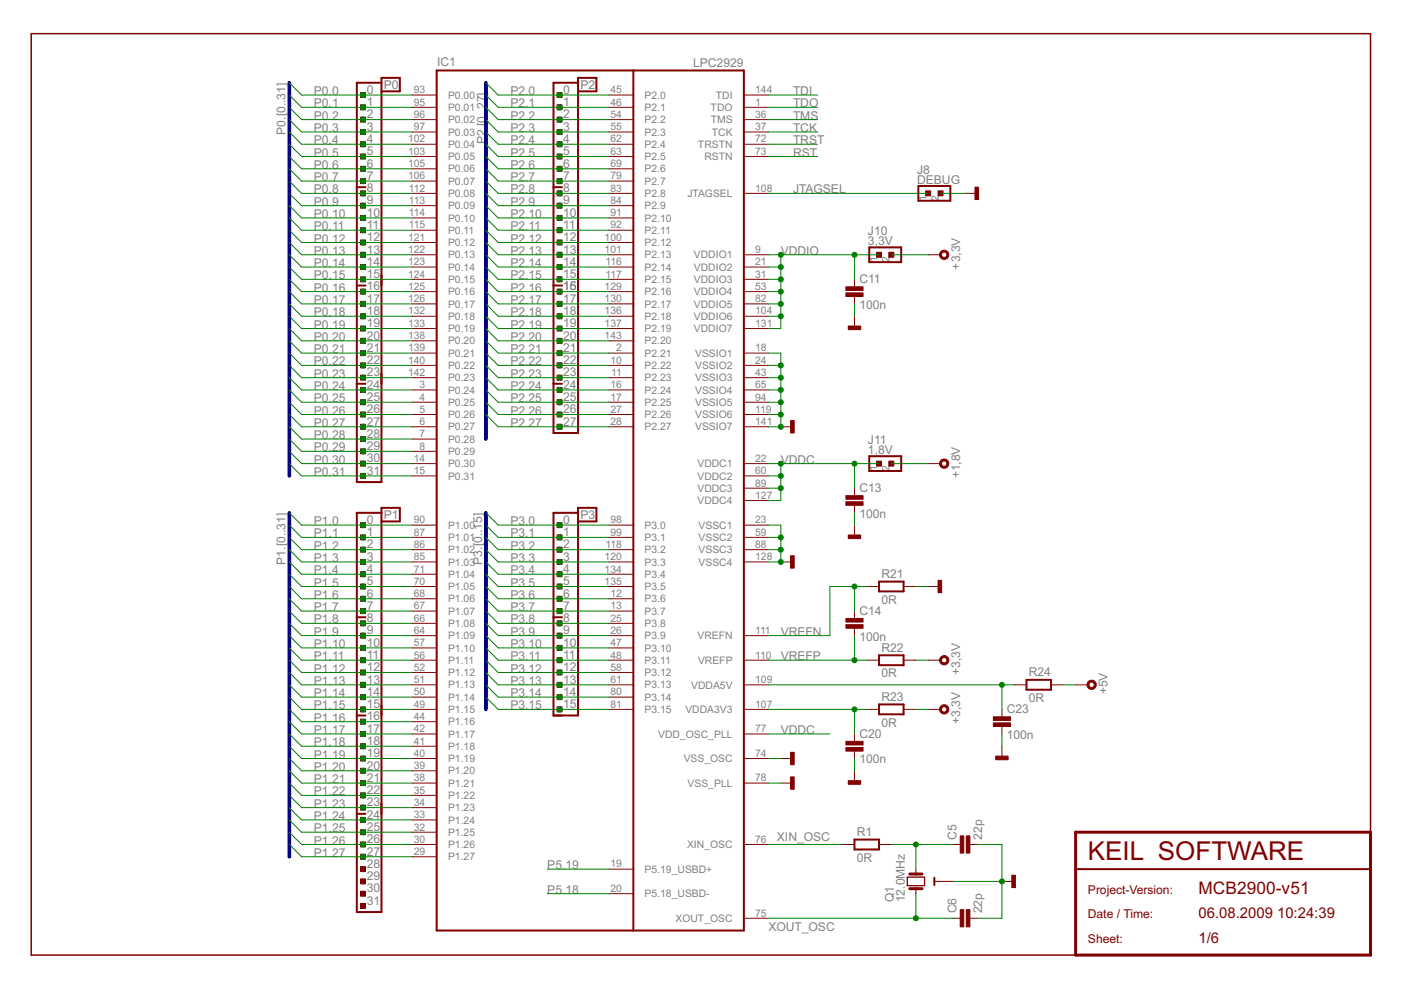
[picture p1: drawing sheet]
<svg xmlns="http://www.w3.org/2000/svg" width="297mm" height="210mm" viewBox="0 0 297 210" stroke-linecap="round" stroke-linejoin="round" font-family="sans-serif">
<defs><g id="words">
<text font-size="6.2" fill="#800000" x="230.7" y="182.4">KEIL SOFTWARE</text>
<text font-size="4.1" fill="#800000" x="254.1" y="189.5">MCB2900-v51</text>
<g font-size="3.5" fill="#800000">
<text x="254.1" y="194.7">06.08.2009</text>
<text x="270.8" y="194.7">10:24:39</text>
<text x="254.1" y="199.9">1/6</text>
</g>
<g font-size="2.9" fill="#808080">
<text x="92.7" y="14">IC1</text>
<text x="147" y="14.1">LPC2929</text>
<text x="66.5" y="20.2">P0.0</text>
<text x="66.5" y="22.8">P0.1</text>
<text x="77.7" y="19.9">0</text>
<text x="77.7" y="22.5">1</text>
<text x="81.4" y="18.9">P0</text>
<text x="108.2" y="20.2">P2.0</text>
<text x="108.2" y="22.8">P2.1</text>
<text x="119.4" y="19.9">0</text>
<text x="119.4" y="22.5">1</text>
<text x="123.1" y="18.9">P2</text>
<text x="168.1" y="20.2">TDI</text>
<text x="168.1" y="22.8">TDO</text>
<text x="60.5" y="28.5" transform="rotate(-90 60.5 28.5)">P0.[0..31]</text>
<text x="66.5" y="28">P0.3</text>
<text x="66.5" y="25.4">P0.2</text>
<text x="77.7" y="25.1">2</text>
<text x="77.7" y="27.7">3</text>
<text x="108.2" y="25.4">P2.2</text>
<text x="108.2" y="28">P2.3</text>
<text x="119.4" y="25.1">2</text>
<text x="119.4" y="27.7">3</text>
<text x="168.1" y="25.4">TMS</text>
<text x="168.1" y="28">TCK</text>
<text x="66.5" y="30.6">P0.4</text>
<text x="66.5" y="33.2">P0.5</text>
<text x="66.5" y="35.8">P0.6</text>
<text x="77.7" y="30.3">4</text>
<text x="77.7" y="32.9">5</text>
<text x="77.7" y="35.5">6</text>
<text x="103" y="30.6" transform="rotate(-90 103 30.6)">P2.[0..27]</text>
<text x="108.2" y="30.6">P2.4</text>
<text x="108.2" y="35.8">P2.6</text>
<text x="108.2" y="33.2">P2.5</text>
<text x="119.4" y="30.3">4</text>
<text x="119.4" y="32.9">5</text>
<text x="119.4" y="35.5">6</text>
<text x="168.1" y="30.6">TRST</text>
<text x="168.1" y="33.2">RST</text>
<text x="66.5" y="38.4">P0.7</text>
<text x="66.5" y="41">P0.8</text>
<text x="77.7" y="38.1">7</text>
<text x="77.7" y="40.7">8</text>
<text x="108.2" y="38.4">P2.7</text>
<text x="108.2" y="41">P2.8</text>
<text x="119.4" y="38.1">7</text>
<text x="119.4" y="40.7">8</text>
<text x="168.1" y="41">JTAGSEL</text>
<text x="194.5" y="38.9">DEBUG</text>
<text x="194.5" y="36.8">J8</text>
<text x="66.5" y="43.6">P0.9</text>
<text x="66.5" y="46.2">P0.10</text>
<text x="77.7" y="43.3">9</text>
<text x="77.7" y="45.9">10</text>
<text x="108.2" y="43.6">P2.9</text>
<text x="108.2" y="46.2">P2.10</text>
<text x="119.4" y="43.3">9</text>
<text x="119.4" y="45.9">10</text>
<text x="66.5" y="48.8">P0.11</text>
<text x="66.5" y="51.4">P0.12</text>
<text x="77.7" y="48.6">11</text>
<text x="77.7" y="51.2">12</text>
<text x="77.7" y="53.8">13</text>
<text x="108.2" y="48.8">P2.11</text>
<text x="108.2" y="51.4">P2.12</text>
<text x="119.4" y="48.6">11</text>
<text x="119.4" y="51.2">12</text>
<text x="119.4" y="53.8">13</text>
<text x="184" y="51.9">3,3V</text>
<text x="184" y="49.9">J10</text>
<text x="66.5" y="54">P0.13</text>
<text x="66.5" y="56.6">P0.14</text>
<text x="66.5" y="59.2">P0.15</text>
<text x="77.7" y="56.4">14</text>
<text x="77.7" y="59">15</text>
<text x="108.2" y="54">P2.13</text>
<text x="108.2" y="56.6">P2.14</text>
<text x="108.2" y="59.2">P2.15</text>
<text x="119.4" y="56.4">14</text>
<text x="119.4" y="59">15</text>
<text x="165.5" y="54">VDDIO</text>
<text x="203.6" y="57.1" transform="rotate(-90 203.6 57.1)">+3,3V</text>
<text x="66.5" y="61.8">P0.16</text>
<text x="66.5" y="64.4">P0.17</text>
<text x="77.7" y="61.6">16</text>
<text x="77.7" y="64.2">17</text>
<text x="108.2" y="61.8">P2.16</text>
<text x="108.2" y="64.4">P2.17</text>
<text x="119.4" y="61.6">15</text>
<text x="119.4" y="64.2">17</text>
<text x="120.8" y="61.6">6</text>
<text x="182.2" y="65.5">100n</text>
<text x="182.2" y="60">C11</text>
<text x="66.5" y="67">P0.18</text>
<text x="66.5" y="69.7">P0.19</text>
<text x="77.7" y="66.8">18</text>
<text x="77.7" y="69.4">19</text>
<text x="77.7" y="72">20</text>
<text x="108.2" y="67">P2.18</text>
<text x="108.2" y="69.7">P2.19</text>
<text x="119.4" y="66.8">18</text>
<text x="119.4" y="69.4">19</text>
<text x="119.4" y="72">20</text>
<text x="66.5" y="72.3">P0.20</text>
<text x="66.5" y="74.9">P0.21</text>
<text x="66.5" y="77.5">P0.22</text>
<text x="77.7" y="74.6">21</text>
<text x="77.7" y="77.2">22</text>
<text x="108.2" y="72.3">P2.20</text>
<text x="108.2" y="74.9">P2.21</text>
<text x="108.2" y="77.5">P2.22</text>
<text x="119.4" y="74.6">21</text>
<text x="119.4" y="77.2">22</text>
<text x="66.5" y="80.1">P0.23</text>
<text x="66.5" y="82.7">P0.24</text>
<text x="77.7" y="79.8">23</text>
<text x="77.7" y="82.4">24</text>
<text x="108.2" y="80.1">P2.23</text>
<text x="108.2" y="82.7">P2.24</text>
<text x="119.4" y="79.8">23</text>
<text x="119.4" y="82.4">24</text>
<text x="66.5" y="85.3">P0.25</text>
<text x="66.5" y="87.9">P0.26</text>
<text x="77.7" y="85">25</text>
<text x="77.7" y="87.6">26</text>
<text x="108.2" y="85.3">P2.25</text>
<text x="108.2" y="87.9">P2.26</text>
<text x="119.4" y="85">25</text>
<text x="119.4" y="87.6">26</text>
<text x="66.5" y="93.1">P0.28</text>
<text x="66.5" y="95.7">P0.29</text>
<text x="66.5" y="90.5">P0.27</text>
<text x="77.7" y="90.2">27</text>
<text x="77.7" y="92.8">28</text>
<text x="77.7" y="95.4">29</text>
<text x="108.2" y="90.5">P2.27</text>
<text x="119.4" y="90.2">27</text>
<text x="184" y="94.1">J11</text>
<text x="66.5" y="98.3">P0.30</text>
<text x="66.5" y="100.9">P0.31</text>
<text x="77.7" y="98">30</text>
<text x="77.7" y="100.6">31</text>
<text x="165.5" y="98.3">VDDC</text>
<text x="184" y="96.2">1,8V</text>
<text x="203.6" y="101.4" transform="rotate(-90 203.6 101.4)">+1,8V</text>
<text x="182.2" y="104.3">C13</text>
<text x="66.5" y="111.3">P1.0</text>
<text x="66.5" y="113.9">P1.1</text>
<text x="77.7" y="111.1">0</text>
<text x="77.7" y="113.7">1</text>
<text x="81.4" y="110">P1</text>
<text x="108.2" y="111.3">P3.0</text>
<text x="108.2" y="113.9">P3.1</text>
<text x="119.4" y="111.1">0</text>
<text x="119.4" y="113.7">1</text>
<text x="123.1" y="110">P3</text>
<text x="182.2" y="109.8">100n</text>
<text x="60.5" y="119.7" transform="rotate(-90 60.5 119.7)">P1.[0..31]</text>
<text x="66.5" y="116.5">P1.2</text>
<text x="66.5" y="119.1">P1.3</text>
<text x="77.7" y="116.3">2</text>
<text x="77.7" y="118.9">3</text>
<text x="102.2" y="119.7" transform="rotate(-90 102.2 119.7)">P3.[0..15]</text>
<text x="108.2" y="116.5">P3.2</text>
<text x="108.2" y="119.1">P3.3</text>
<text x="119.4" y="116.3">2</text>
<text x="119.4" y="118.9">3</text>
<text x="66.5" y="121.7">P1.4</text>
<text x="66.5" y="124.4">P1.5</text>
<text x="77.7" y="121.5">4</text>
<text x="77.7" y="124.1">5</text>
<text x="108.2" y="121.7">P3.4</text>
<text x="108.2" y="124.4">P3.5</text>
<text x="119.4" y="121.5">4</text>
<text x="119.4" y="124.1">5</text>
<text x="186.9" y="122.5">R21</text>
<text x="66.5" y="127">P1.6</text>
<text x="66.5" y="129.6">P1.7</text>
<text x="77.7" y="126.7">6</text>
<text x="77.7" y="129.3">7</text>
<text x="77.7" y="131.9">8</text>
<text x="108.2" y="127">P3.6</text>
<text x="108.2" y="129.6">P3.7</text>
<text x="119.4" y="126.7">6</text>
<text x="119.4" y="129.3">7</text>
<text x="119.4" y="131.9">8</text>
<text x="182.2" y="130.3">C14</text>
<text x="186.9" y="128">0R</text>
<text x="66.5" y="132.2">P1.8</text>
<text x="66.5" y="134.8">P1.9</text>
<text x="66.5" y="137.4">P1.10</text>
<text x="77.7" y="134.5">9</text>
<text x="77.7" y="137.1">10</text>
<text x="108.2" y="132.2">P3.8</text>
<text x="108.2" y="134.8">P3.9</text>
<text x="108.2" y="137.4">P3.10</text>
<text x="119.4" y="134.5">9</text>
<text x="119.4" y="137.1">10</text>
<text x="165.5" y="134.8">VREFN</text>
<text x="182.2" y="135.8">100n</text>
<text x="66.5" y="140">P1.11</text>
<text x="66.5" y="142.6">P1.12</text>
<text x="77.7" y="139.7">11</text>
<text x="77.7" y="142.3">12</text>
<text x="108.2" y="140">P3.11</text>
<text x="108.2" y="142.6">P3.12</text>
<text x="119.4" y="139.7">11</text>
<text x="119.4" y="142.3">12</text>
<text x="165.5" y="140">VREFP</text>
<text x="186.9" y="143.6">0R</text>
<text x="186.9" y="138.2">R22</text>
<text x="203.6" y="143.1" transform="rotate(-90 203.6 143.1)">+3,3V</text>
<text x="218.2" y="143.4">R24</text>
<text x="66.5" y="145.2">P1.13</text>
<text x="66.5" y="147.8">P1.14</text>
<text x="77.7" y="144.9">13</text>
<text x="77.7" y="147.5">14</text>
<text x="108.2" y="145.2">P3.13</text>
<text x="108.2" y="147.8">P3.14</text>
<text x="119.4" y="144.9">13</text>
<text x="119.4" y="147.5">14</text>
<text x="186.9" y="148.6">R23</text>
<text x="218.2" y="148.8">0R</text>
<text x="234.8" y="147.2" transform="rotate(-90 234.8 147.2)">+5V</text>
<text x="66.5" y="150.4">P1.15</text>
<text x="66.5" y="155.6">P1.17</text>
<text x="66.5" y="153">P1.16</text>
<text x="77.7" y="150.1">15</text>
<text x="77.7" y="152.7">16</text>
<text x="77.7" y="155.4">17</text>
<text x="108.2" y="150.4">P3.15</text>
<text x="119.4" y="150.1">15</text>
<text x="165.5" y="155.6">VDDC</text>
<text x="186.9" y="154">0R</text>
<text x="203.6" y="153.5" transform="rotate(-90 203.6 153.5)">+3,3V</text>
<text x="213.5" y="151.2">C23</text>
<text x="66.5" y="158.2">P1.18</text>
<text x="66.5" y="160.8">P1.19</text>
<text x="77.7" y="158">18</text>
<text x="77.7" y="160.6">19</text>
<text x="182.2" y="161.9">100n</text>
<text x="182.2" y="156.4">C20</text>
<text x="213.5" y="156.7">100n</text>
<text x="66.5" y="163.4">P1.20</text>
<text x="66.5" y="166">P1.21</text>
<text x="77.7" y="163.2">20</text>
<text x="77.7" y="165.8">21</text>
<text x="66.5" y="168.6">P1.22</text>
<text x="66.5" y="171.2">P1.23</text>
<text x="66.5" y="173.8">P1.24</text>
<text x="77.7" y="168.4">22</text>
<text x="77.7" y="171">23</text>
<text x="77.7" y="173.6">24</text>
<text x="66.5" y="176.5">P1.25</text>
<text x="66.5" y="179.1">P1.26</text>
<text x="77.7" y="176.2">25</text>
<text x="77.7" y="178.8">26</text>
<text x="164.7" y="178.3">XIN_OSC</text>
<text x="181.7" y="177.2">R1</text>
<text x="202.8" y="178" transform="rotate(-90 202.8 178)">C5</text>
<text x="208.3" y="178" transform="rotate(-90 208.3 178)">22p</text>
<text x="66.5" y="181.7">P1.27</text>
<text x="77.7" y="181.4">27</text>
<text x="77.7" y="184">28</text>
<text x="116" y="184.3">P5.19</text>
<text x="181.7" y="182.7">0R</text>
<text x="77.7" y="186.6">29</text>
<text x="77.7" y="189.2">30</text>
<text x="77.7" y="191.8">31</text>
<text x="116" y="189.5">P5.18</text>
<text x="189.5" y="191.3" transform="rotate(-90 189.5 191.3)">Q1</text>
<text x="191.8" y="191.3" transform="rotate(-90 191.8 191.3)">12.0MHz</text>
<text x="162.9" y="197.3">XOUT_OSC</text>
<text x="202.8" y="193.6" transform="rotate(-90 202.8 193.6)">C6</text>
<text x="208.3" y="193.6" transform="rotate(-90 208.3 193.6)">22p</text>
</g>
<g font-size="2.9" fill="#800000">
<text x="230.7" y="189.5">Project-Version:</text>
<text x="230.7" y="194.7">Date / Time:</text>
<text x="230.7" y="199.9">Sheet:</text>
</g>
<g font-size="2.5" fill="#808080">
<text x="87.7" y="22.4">95</text>
<text x="87.7" y="19.8">93</text>
<text x="95" y="23.5">P0.01</text>
<text x="95" y="20.9">P0.00</text>
<text x="129.4" y="19.8">45</text>
<text x="129.4" y="22.4">46</text>
<text x="136.7" y="20.9">P2.0</text>
<text x="136.7" y="23.5">P2.1</text>
<text x="150.7" y="23.5">TDO</text>
<text x="151.8" y="20.9">TDI</text>
<text x="160.1" y="19.8">144</text>
<text x="160.1" y="22.4">1</text>
<text x="87.7" y="27.6">97</text>
<text x="87.7" y="25">96</text>
<text x="95" y="28.8">P0.03</text>
<text x="95" y="26.1">P0.02</text>
<text x="129.4" y="25">54</text>
<text x="129.4" y="27.6">55</text>
<text x="136.7" y="26.1">P2.2</text>
<text x="136.7" y="28.8">P2.3</text>
<text x="150.7" y="26.2">TMS</text>
<text x="150.9" y="28.8">TCK</text>
<text x="160.1" y="25">36</text>
<text x="160.1" y="27.6">37</text>
<text x="86.5" y="35.4">105</text>
<text x="86.5" y="32.8">103</text>
<text x="86.5" y="30.2">102</text>
<text x="95" y="34">P0.05</text>
<text x="95" y="31.4">P0.04</text>
<text x="129.4" y="30.2">62</text>
<text x="129.4" y="32.8">63</text>
<text x="129.4" y="35.4">69</text>
<text x="136.7" y="31.4">P2.4</text>
<text x="136.7" y="34">P2.5</text>
<text x="148" y="31.4">TRSTN</text>
<text x="149.3" y="34">RSTN</text>
<text x="160.1" y="30.2">72</text>
<text x="160.1" y="32.8">73</text>
<text x="86.5" y="38">106</text>
<text x="86.7" y="40.6">112</text>
<text x="95" y="41.8">P0.08</text>
<text x="95" y="39.2">P0.07</text>
<text x="95" y="36.6">P0.06</text>
<text x="129.4" y="40.6">83</text>
<text x="129.4" y="38">79</text>
<text x="136.7" y="36.6">P2.6</text>
<text x="136.7" y="41.8">P2.8</text>
<text x="136.7" y="39.2">P2.7</text>
<text x="145.7" y="41.8">JTAGSEL</text>
<text x="160.1" y="40.6">108</text>
<text x="86.7" y="45.8">114</text>
<text x="86.7" y="43.2">113</text>
<text x="95" y="47">P0.10</text>
<text x="95" y="44.4">P0.09</text>
<text x="129.4" y="45.8">91</text>
<text x="129.4" y="43.2">84</text>
<text x="136.7" y="47">P2.10</text>
<text x="136.7" y="44.4">P2.9</text>
<text x="196.4" y="42.6" transform="rotate(-90 196.4 42.6)">1</text>
<text x="199" y="42.6" transform="rotate(-90 199 42.6)">2</text>
<text x="86.5" y="53.7">122</text>
<text x="86.5" y="51.1">121</text>
<text x="86.7" y="48.4">115</text>
<text x="95" y="52.2">P0.12</text>
<text x="95" y="49.6">P0.11</text>
<text x="128.2" y="53.7">101</text>
<text x="128.2" y="51.1">100</text>
<text x="129.4" y="48.4">92</text>
<text x="136.7" y="52.2">P2.12</text>
<text x="136.7" y="49.6">P2.11</text>
<text x="160.1" y="53.7">9</text>
<text x="86.5" y="58.9">124</text>
<text x="86.5" y="56.3">123</text>
<text x="95" y="57.4">P0.14</text>
<text x="95" y="54.8">P0.13</text>
<text x="128.4" y="58.9">117</text>
<text x="128.4" y="56.3">116</text>
<text x="136.7" y="57.4">P2.14</text>
<text x="136.7" y="54.8">P2.13</text>
<text x="147.1" y="54.8">VDDIO1</text>
<text x="147.1" y="57.4">VDDIO2</text>
<text x="160.1" y="56.3">21</text>
<text x="160.1" y="58.9">31</text>
<text x="186" y="55.6" transform="rotate(-90 186 55.6)">1</text>
<text x="188.6" y="55.6" transform="rotate(-90 188.6 55.6)">2</text>
<text x="86.5" y="64.1">126</text>
<text x="86.5" y="61.5">125</text>
<text x="95" y="65.2">P0.17</text>
<text x="95" y="62.6">P0.16</text>
<text x="95" y="60">P0.15</text>
<text x="128.2" y="64.1">130</text>
<text x="128.2" y="61.5">129</text>
<text x="136.7" y="65.2">P2.17</text>
<text x="136.7" y="62.6">P2.16</text>
<text x="136.7" y="60">P2.15</text>
<text x="147.1" y="60">VDDIO3</text>
<text x="147.1" y="62.6">VDDIO4</text>
<text x="147.1" y="65.2">VDDIO5</text>
<text x="160.1" y="61.5">53</text>
<text x="160.1" y="64.1">82</text>
<text x="86.5" y="71.9">138</text>
<text x="86.5" y="69.3">133</text>
<text x="86.5" y="66.7">132</text>
<text x="95" y="70.4">P0.19</text>
<text x="95" y="67.8">P0.18</text>
<text x="128.2" y="71.9">143</text>
<text x="128.2" y="69.3">137</text>
<text x="128.2" y="66.7">136</text>
<text x="136.7" y="70.4">P2.19</text>
<text x="136.7" y="67.8">P2.18</text>
<text x="147.1" y="67.8">VDDIO6</text>
<text x="147.1" y="70.4">VDDIO7</text>
<text x="160.1" y="66.7">104</text>
<text x="160.1" y="69.3">131</text>
<text x="86.5" y="77.1">140</text>
<text x="86.5" y="74.5">139</text>
<text x="95" y="75.6">P0.21</text>
<text x="95" y="73">P0.20</text>
<text x="129.4" y="77.1">10</text>
<text x="130.6" y="74.5">2</text>
<text x="136.7" y="75.6">P2.21</text>
<text x="136.7" y="73">P2.20</text>
<text x="147.4" y="75.6">VSSIO1</text>
<text x="160.1" y="74.5">18</text>
<text x="160.1" y="77.1">24</text>
<text x="86.5" y="79.7">142</text>
<text x="89" y="82.3">3</text>
<text x="95" y="83.5">P0.24</text>
<text x="95" y="80.9">P0.23</text>
<text x="95" y="78.2">P0.22</text>
<text x="129.4" y="82.3">16</text>
<text x="129.6" y="79.7">11</text>
<text x="136.7" y="78.2">P2.22</text>
<text x="136.7" y="80.9">P2.23</text>
<text x="136.7" y="83.5">P2.24</text>
<text x="147.4" y="78.3">VSSIO2</text>
<text x="147.4" y="80.9">VSSIO3</text>
<text x="147.4" y="83.5">VSSIO4</text>
<text x="160.1" y="79.7">43</text>
<text x="160.1" y="82.3">65</text>
<text x="89" y="84.9">4</text>
<text x="89" y="87.5">5</text>
<text x="95" y="86.1">P0.25</text>
<text x="95" y="88.7">P0.26</text>
<text x="129.4" y="84.9">17</text>
<text x="129.4" y="87.5">27</text>
<text x="136.7" y="86.1">P2.25</text>
<text x="136.7" y="88.7">P2.26</text>
<text x="147.4" y="86.1">VSSIO5</text>
<text x="147.4" y="88.7">VSSIO6</text>
<text x="160.1" y="84.9">94</text>
<text x="160.1" y="87.5">119</text>
<text x="89" y="90.1">6</text>
<text x="89" y="92.7">7</text>
<text x="89" y="95.3">8</text>
<text x="95" y="91.3">P0.27</text>
<text x="95" y="93.9">P0.28</text>
<text x="129.4" y="90.1">28</text>
<text x="136.7" y="91.3">P2.27</text>
<text x="147.4" y="91.3">VSSIO7</text>
<text x="160.1" y="90.1">141</text>
<text x="87.7" y="97.9">14</text>
<text x="87.7" y="100.5">15</text>
<text x="95" y="96.5">P0.29</text>
<text x="95" y="99.1">P0.30</text>
<text x="95" y="101.7">P0.31</text>
<text x="147.9" y="99.1">VDDC1</text>
<text x="147.9" y="101.7">VDDC2</text>
<text x="160.1" y="97.9">22</text>
<text x="160.1" y="100.5">60</text>
<text x="186" y="99.9" transform="rotate(-90 186 99.9)">1</text>
<text x="188.6" y="99.9" transform="rotate(-90 188.6 99.9)">2</text>
<text x="147.9" y="104.3">VDDC3</text>
<text x="147.9" y="106.9">VDDC4</text>
<text x="160.1" y="103.2">89</text>
<text x="160.1" y="105.8">127</text>
<text x="87.7" y="111">90</text>
<text x="87.7" y="113.6">87</text>
<text x="95" y="112.1">P1.00</text>
<text x="129.4" y="113.6">99</text>
<text x="129.4" y="111">98</text>
<text x="136.7" y="112.1">P3.0</text>
<text x="148.1" y="112.1">VSSC1</text>
<text x="160.1" y="111">23</text>
<text x="160.1" y="113.6">59</text>
<text x="87.7" y="116.2">86</text>
<text x="87.7" y="118.8">85</text>
<text x="95" y="114.7">P1.01</text>
<text x="95" y="117.3">P1.02</text>
<text x="95" y="119.9">P1.03</text>
<text x="128.2" y="118.8">120</text>
<text x="128.4" y="116.2">118</text>
<text x="136.7" y="119.9">P3.3</text>
<text x="136.7" y="117.3">P3.2</text>
<text x="136.7" y="114.7">P3.1</text>
<text x="148.1" y="114.7">VSSC2</text>
<text x="148.1" y="117.3">VSSC3</text>
<text x="148.1" y="119.9">VSSC4</text>
<text x="160.1" y="116.2">88</text>
<text x="160.1" y="118.8">128</text>
<text x="87.7" y="124">70</text>
<text x="87.7" y="121.4">71</text>
<text x="95" y="125.1">P1.05</text>
<text x="95" y="122.5">P1.04</text>
<text x="128.2" y="124">135</text>
<text x="128.2" y="121.4">134</text>
<text x="136.7" y="125.1">P3.5</text>
<text x="136.7" y="122.5">P3.4</text>
<text x="87.7" y="131.8">66</text>
<text x="87.7" y="129.2">67</text>
<text x="87.7" y="126.6">68</text>
<text x="95" y="130.3">P1.07</text>
<text x="95" y="127.7">P1.06</text>
<text x="129.4" y="126.6">12</text>
<text x="129.4" y="129.2">13</text>
<text x="129.4" y="131.8">25</text>
<text x="136.7" y="127.7">P3.6</text>
<text x="136.7" y="130.3">P3.7</text>
<text x="87.7" y="137">57</text>
<text x="87.7" y="134.4">64</text>
<text x="95" y="135.6">P1.09</text>
<text x="95" y="133">P1.08</text>
<text x="129.4" y="134.4">26</text>
<text x="129.4" y="137">47</text>
<text x="136.7" y="133">P3.8</text>
<text x="136.7" y="135.6">P3.9</text>
<text x="147.9" y="135.6">VREFN</text>
<text x="160.1" y="134.4">111</text>
<text x="87.7" y="142.2">52</text>
<text x="87.7" y="139.6">56</text>
<text x="95" y="143.4">P1.12</text>
<text x="95" y="140.8">P1.11</text>
<text x="95" y="138.2">P1.10</text>
<text x="129.4" y="139.6">48</text>
<text x="129.4" y="142.2">58</text>
<text x="136.7" y="138.2">P3.10</text>
<text x="136.7" y="140.8">P3.11</text>
<text x="136.7" y="143.4">P3.12</text>
<text x="148" y="140.8">VREFP</text>
<text x="160.1" y="139.6">110</text>
<text x="87.7" y="147.4">50</text>
<text x="87.7" y="144.8">51</text>
<text x="95" y="148.6">P1.14</text>
<text x="95" y="146">P1.13</text>
<text x="129.4" y="144.8">61</text>
<text x="129.4" y="147.4">80</text>
<text x="136.7" y="146">P3.13</text>
<text x="136.7" y="148.6">P3.14</text>
<text x="146.5" y="146">VDDA5V</text>
<text x="160.1" y="144.8">109</text>
<text x="87.7" y="155.2">42</text>
<text x="87.7" y="152.6">44</text>
<text x="87.7" y="150">49</text>
<text x="95" y="153.8">P1.16</text>
<text x="95" y="151.2">P1.15</text>
<text x="129.4" y="150">81</text>
<text x="136.7" y="151.2">P3.15</text>
<text x="145.3" y="151.2">VDDA3V3</text>
<text x="160.1" y="150">107</text>
<text x="160.1" y="155.2">77</text>
<text x="87.7" y="160.5">40</text>
<text x="87.7" y="157.9">41</text>
<text x="95" y="161.6">P1.19</text>
<text x="95" y="159">P1.18</text>
<text x="95" y="156.4">P1.17</text>
<text x="139.6" y="156.4">VDD_OSC_PLL</text>
<text x="145" y="161.6">VSS_OSC</text>
<text x="160.1" y="160.5">74</text>
<text x="87.7" y="165.7">38</text>
<text x="87.7" y="163.1">39</text>
<text x="95" y="166.8">P1.21</text>
<text x="95" y="164.2">P1.20</text>
<text x="145.8" y="166.8">VSS_PLL</text>
<text x="160.1" y="165.7">78</text>
<text x="87.7" y="173.5">33</text>
<text x="87.7" y="170.9">34</text>
<text x="87.7" y="168.3">35</text>
<text x="95" y="172">P1.23</text>
<text x="95" y="169.4">P1.22</text>
<text x="87.7" y="178.7">30</text>
<text x="87.7" y="176.1">32</text>
<text x="95" y="179.8">P1.26</text>
<text x="95" y="177.2">P1.25</text>
<text x="95" y="174.6">P1.24</text>
<text x="145.7" y="179.8">XIN_OSC</text>
<text x="160.1" y="178.7">76</text>
<text x="87.7" y="181.3">29</text>
<text x="95" y="182.4">P1.27</text>
<text x="129.4" y="183.9">19</text>
<text x="136.7" y="185">P5.19_USBD+</text>
<text x="129.4" y="189.1">20</text>
<text x="136.7" y="190.3">P5.18_USBD-</text>
<text x="143.2" y="195.5">XOUT_OSC</text>
<text x="160.1" y="194.3">75</text>
</g>
</g></defs>
<g fill="#800000" stroke="#800000" stroke-width=".32">
<path d="M6.6 7.1v195.4z"/>
<path d="M6.6 7.1h284z"/>
<path d="M290.6 7.1v169.3z"/>
<path d="M6.6 202.5h221.4z"/>
</g>
<g fill="#800000" stroke="#800000" stroke-width=".63">
<path d="M228 184.3v18.2z"/>
<path d="M228 176.4v7.9z"/>
<path d="M228 176.4h62.6z"/>
<path d="M290.6 176.4v7.9z"/>
<path d="M290.6 184.3v18.2z"/>
<path d="M228 202.5h62.6z"/>
<path d="M192.9 185.3h1.3z"/>
<path d="M194.2 185.3h1.3z"/>
<path d="M192.9 188.4h1.3z"/>
<path d="M194.2 188.4h1.3z"/>
</g>
<g fill="#800000" stroke="#800000" stroke-width=".42">
<path d="M228 184.3h62.6z"/>
<path d="M80.9 17.5v1.9z"/>
<path d="M75.6 17.5h5.3z"/>
<path d="M80.9 16.5v1z"/>
<path d="M80.9 16.5h3.9z"/>
<path d="M84.8 16.5v2.9z"/>
<path d="M80.9 19.4h3.9z"/>
<path d="M75.6 17.5v22.2z"/>
<path d="M80.9 58.4v2.1z"/>
<path d="M80.9 19.4v39z"/>
<path d="M80.9 79.3v2.1z"/>
<path d="M80.9 58.4v20.9z"/>
<path d="M75.6 39.7v20.8z"/>
<path d="M75.6 39.7h1.9z"/>
<path d="M75.6 60.5h1.9z"/>
<path d="M80.9 79.3v22.9z"/>
<path d="M75.6 81.4v20.8z"/>
<path d="M75.6 60.5v20.9z"/>
<path d="M75.6 102.2h5.3z"/>
<path d="M75.6 81.4h1.9z"/>
<path d="M80.9 108.7v1.9z"/>
<path d="M75.6 108.7h5.3z"/>
<path d="M80.9 107.7v1z"/>
<path d="M80.9 107.7h3.9z"/>
<path d="M84.8 107.7v2.9z"/>
<path d="M80.9 110.6h3.9z"/>
<path d="M75.6 108.7v22.2z"/>
<path d="M80.9 149.6v2.1z"/>
<path d="M80.9 110.6v39z"/>
<path d="M80.9 170.5v2.1z"/>
<path d="M80.9 149.6v20.9z"/>
<path d="M75.6 130.9v20.8z"/>
<path d="M75.6 130.9h1.9z"/>
<path d="M75.6 151.7h1.9z"/>
<path d="M80.9 170.5v22.9z"/>
<path d="M75.6 172.6v20.8z"/>
<path d="M75.6 151.7v20.9z"/>
<path d="M75.6 193.4h5.3z"/>
<path d="M75.6 172.6h1.9z"/>
<path d="M122.6 17.5v1.9z"/>
<path d="M117.3 17.5h5.3z"/>
<path d="M122.6 16.5v1z"/>
<path d="M122.6 16.5h3.8z"/>
<path d="M126.4 16.5v2.9z"/>
<path d="M122.6 19.4h3.8z"/>
<path d="M117.3 17.5v22.2z"/>
<path d="M122.6 58.4v2.1z"/>
<path d="M122.6 19.4v39z"/>
<path d="M122.6 79.3v2.1z"/>
<path d="M122.6 58.4v20.9z"/>
<path d="M117.3 39.7v20.8z"/>
<path d="M117.3 39.7h1.9z"/>
<path d="M117.3 60.5h1.9z"/>
<path d="M122.6 79.3v12.5z"/>
<path d="M117.3 81.4v10.4z"/>
<path d="M117.3 60.5v20.9z"/>
<path d="M117.3 91.8h5.3z"/>
<path d="M117.3 81.4h1.9z"/>
<path d="M122.6 108.7v1.9z"/>
<path d="M117.3 108.7h5.3z"/>
<path d="M122.6 107.7v1z"/>
<path d="M122.6 107.7h3.8z"/>
<path d="M126.4 107.7v2.9z"/>
<path d="M122.6 110.6h3.8z"/>
<path d="M117.3 108.7v22.2z"/>
<path d="M122.6 110.6v41.1z"/>
<path d="M117.3 130.9v20.8z"/>
<path d="M117.3 130.9h1.9z"/>
<path d="M117.3 151.7h5.3z"/>
<path d="M117.3 151.7h1.9z"/>
<path d="M186.4 123.3h5.2z"/>
<path d="M191.6 123.3v2.1z"/>
<path d="M186.4 125.4h5.2z"/>
<path d="M186.4 123.3v2.1z"/>
<path d="M186.4 138.9h5.2z"/>
<path d="M191.6 138.9v2.1z"/>
<path d="M186.4 141h5.2z"/>
<path d="M186.4 138.9v2.1z"/>
<path d="M186.4 149.4h5.2z"/>
<path d="M191.6 149.4v2z"/>
<path d="M186.4 151.4h5.2z"/>
<path d="M186.4 149.4v2z"/>
<path d="M217.6 144.1h5.2z"/>
<path d="M222.8 144.1v2.1z"/>
<path d="M217.6 146.2h5.2z"/>
<path d="M217.6 144.1v2.1z"/>
<path d="M194.7 39.4v3.2z"/>
<path d="M194.7 39.4h6.8z"/>
<path d="M194.7 42.6h6.8z"/>
<path d="M201.5 39.4v3.2z"/>
<path d="M92.6 197.3h41.7z"/>
<path d="M134.3 197.3h23.4z"/>
<path d="M157.7 14.9v182.4z"/>
<path d="M134.3 14.9h23.4z"/>
<path d="M92.6 14.9h41.7z"/>
<path d="M92.6 14.9v182.4z"/>
<path d="M134.3 14.9v182.4z"/>
<path d="M198.1 186.1v.8z"/>
<path d="M198.1 186.9v.8z"/>
<path d="M184.3 52.5v3.1z"/>
<path d="M184.3 52.5h6.8z"/>
<path d="M184.3 55.6h6.8z"/>
<path d="M191.1 52.5v3.1z"/>
<path d="M184.3 96.7v3.2z"/>
<path d="M184.3 96.7h6.8z"/>
<path d="M184.3 99.9h6.8z"/>
<path d="M191.1 96.7v3.2z"/>
<path d="M181.2 178h5.2z"/>
<path d="M186.4 178v2.1z"/>
<path d="M181.2 180.1h5.2z"/>
<path d="M181.2 178v2.1z"/>
</g>
<g fill="#800000" stroke="#800000" stroke-width=".21">
<path d="M212.4 186.9h2.6z"/>
<path d="M165.5 119.1h2.6z"/>
<path d="M165.5 90.5h2.6z"/>
<path d="M196.8 54h2.6z"/>
<path d="M181.2 67.1v2.6z"/>
<path d="M181.2 111.3v2.6z"/>
<path d="M196.8 98.3h2.6z"/>
<path d="M165.5 160.8h2.6z"/>
<path d="M165.5 166h2.6z"/>
<path d="M196.8 140h2.6z"/>
<path d="M196.8 124.4h2.6z"/>
<path d="M212.4 158.2v2.6z"/>
<path d="M181.2 163.4v2.6z"/>
<path d="M196.8 150.4h2.6z"/>
<path d="M204.6 41h2.6z"/>
<path d="M228 145.2h2.7z"/>
<path d="M183.8 124.4h2.6z"/>
<path d="M191.6 124.4h2.6z"/>
<path d="M183.8 140h2.6z"/>
<path d="M191.6 140h2.6z"/>
<path d="M183.8 150.4h2.6z"/>
<path d="M191.6 150.4h2.6z"/>
<path d="M215 145.2h2.6z"/>
<path d="M222.8 145.2h2.6z"/>
<path d="M181.2 59.2v1.6z"/>
<path d="M181.2 62.9v1.5z"/>
<path d="M181.2 103.5v1.6z"/>
<path d="M181.2 107.2v1.5z"/>
<path d="M181.2 129.6v1.5z"/>
<path d="M181.2 133.2v1.6z"/>
<path d="M181.2 155.6v1.6z"/>
<path d="M181.2 159.3v1.5z"/>
<path d="M212.4 150.4v1.6z"/>
<path d="M212.4 154.1v1.5z"/>
<path d="M157.7 20.2h5.2z"/>
<path d="M157.7 98.3h5.2z"/>
<path d="M157.7 22.8h5.2z"/>
<path d="M87.4 82.7h5.2z"/>
<path d="M87.4 85.3h5.2z"/>
<path d="M87.4 87.9h5.2z"/>
<path d="M87.4 90.5h5.2z"/>
<path d="M87.4 93.1h5.2z"/>
<path d="M87.4 95.7h5.2z"/>
<path d="M87.4 98.3h5.2z"/>
<path d="M87.4 100.9h5.2z"/>
<path d="M157.7 54h5.2z"/>
<path d="M157.7 111.3h5.2z"/>
<path d="M87.4 181.7h5.2z"/>
<path d="M87.4 179h5.2z"/>
<path d="M87.4 176.4h5.2z"/>
<path d="M87.4 173.8h5.2z"/>
<path d="M87.4 171.2h5.2z"/>
<path d="M87.4 168.6h5.2z"/>
<path d="M157.7 25.4h5.2z"/>
<path d="M157.7 28h5.2z"/>
<path d="M87.4 166h5.2z"/>
<path d="M87.4 163.4h5.2z"/>
<path d="M87.4 160.8h5.2z"/>
<path d="M87.4 158.2h5.2z"/>
<path d="M87.4 155.6h5.2z"/>
<path d="M87.4 153h5.2z"/>
<path d="M87.4 150.4h5.2z"/>
<path d="M87.4 147.8h5.2z"/>
<path d="M87.4 145.2h5.2z"/>
<path d="M87.4 142.6h5.2z"/>
<path d="M87.4 140h5.2z"/>
<path d="M87.4 137.4h5.2z"/>
<path d="M157.7 74.9h5.2z"/>
<path d="M157.7 56.6h5.2z"/>
<path d="M87.4 134.8h5.2z"/>
<path d="M87.4 132.2h5.2z"/>
<path d="M87.4 129.6h5.2z"/>
<path d="M87.4 127h5.2z"/>
<path d="M87.4 124.4h5.2z"/>
<path d="M87.4 121.8h5.2z"/>
<path d="M157.7 30.6h5.2z"/>
<path d="M87.4 80.1h5.2z"/>
<path d="M87.4 77.5h5.2z"/>
<path d="M87.4 74.9h5.2z"/>
<path d="M87.4 72.3h5.2z"/>
<path d="M87.4 69.7h5.2z"/>
<path d="M87.4 67.1h5.2z"/>
<path d="M87.4 64.4h5.2z"/>
<path d="M87.4 61.8h5.2z"/>
<path d="M87.4 59.2h5.2z"/>
<path d="M87.4 56.6h5.2z"/>
<path d="M87.4 54h5.2z"/>
<path d="M87.4 51.4h5.2z"/>
<path d="M87.4 48.8h5.2z"/>
<path d="M87.4 46.2h5.2z"/>
<path d="M87.4 43.6h5.2z"/>
<path d="M87.4 41h5.2z"/>
<path d="M157.7 134.8h5.2z"/>
<path d="M157.7 140h5.2z"/>
<path d="M157.7 145.2h5.2z"/>
<path d="M157.7 41h5.2z"/>
<path d="M157.7 150.4h5.2z"/>
<path d="M87.4 38.4h5.2z"/>
<path d="M87.4 35.8h5.2z"/>
<path d="M87.4 33.2h5.2z"/>
<path d="M87.4 30.6h5.2z"/>
<path d="M87.4 28h5.2z"/>
<path d="M87.4 25.4h5.2z"/>
<path d="M87.4 22.8h5.2z"/>
<path d="M87.4 20.2h5.2z"/>
<path d="M87.4 111.3h5.2z"/>
<path d="M87.4 113.9h5.2z"/>
<path d="M87.4 116.5h5.2z"/>
<path d="M87.4 119.1h5.2z"/>
<path d="M157.7 166h5.2z"/>
<path d="M157.7 155.6h5.2z"/>
<path d="M157.7 179h5.2z"/>
<path d="M157.7 194.7h5.2z"/>
<path d="M157.7 160.8h5.2z"/>
<path d="M157.7 33.2h5.2z"/>
<path d="M129.1 74.9h5.2z"/>
<path d="M129.1 77.5h5.2z"/>
<path d="M129.1 80.1h5.2z"/>
<path d="M129.1 127h5.2z"/>
<path d="M129.1 129.6h5.2z"/>
<path d="M129.1 82.7h5.2z"/>
<path d="M129.1 85.3h5.2z"/>
<path d="M129.1 132.2h5.2z"/>
<path d="M129.1 134.8h5.2z"/>
<path d="M129.1 87.9h5.2z"/>
<path d="M129.1 90.5h5.2z"/>
<path d="M129.1 20.2h5.2z"/>
<path d="M129.1 22.8h5.2z"/>
<path d="M129.1 137.4h5.2z"/>
<path d="M129.1 140h5.2z"/>
<path d="M129.1 25.4h5.2z"/>
<path d="M129.1 28h5.2z"/>
<path d="M129.1 30.6h5.2z"/>
<path d="M129.1 33.2h5.2z"/>
<path d="M129.1 142.6h5.2z"/>
<path d="M129.1 145.2h5.2z"/>
<path d="M129.1 35.8h5.2z"/>
<path d="M129.1 72.3h5.2z"/>
<path d="M129.1 69.7h5.2z"/>
<path d="M129.1 67.1h5.2z"/>
<path d="M129.1 64.4h5.2z"/>
<path d="M129.1 61.8h5.2z"/>
<path d="M129.1 124.4h5.2z"/>
<path d="M129.1 121.8h5.2z"/>
<path d="M129.1 119.1h5.2z"/>
<path d="M129.1 116.5h5.2z"/>
<path d="M129.1 59.2h5.2z"/>
<path d="M129.1 56.6h5.2z"/>
<path d="M129.1 54h5.2z"/>
<path d="M129.1 51.4h5.2z"/>
<path d="M129.1 113.9h5.2z"/>
<path d="M129.1 111.3h5.2z"/>
<path d="M129.1 48.8h5.2z"/>
<path d="M129.1 46.2h5.2z"/>
<path d="M129.1 43.6h5.2z"/>
<path d="M129.1 41h5.2z"/>
<path d="M129.1 150.4h5.2z"/>
<path d="M129.1 147.8h5.2z"/>
<path d="M129.1 38.4h5.2z"/>
<path d="M129.1 184.3h5.2z"/>
<path d="M129.1 189.5h5.2z"/>
<path d="M157.7 77.5h5.2z"/>
<path d="M157.7 59.2h5.2z"/>
<path d="M157.7 80.1h5.2z"/>
<path d="M157.7 61.8h5.2z"/>
<path d="M157.7 113.9h5.2z"/>
<path d="M157.7 100.9h5.2z"/>
<path d="M157.7 82.7h5.2z"/>
<path d="M157.7 64.4h5.2z"/>
<path d="M157.7 116.5h5.2z"/>
<path d="M157.7 103.5h5.2z"/>
<path d="M157.7 85.3h5.2z"/>
<path d="M157.7 67.1h5.2z"/>
<path d="M157.7 87.9h5.2z"/>
<path d="M157.7 106.1h5.2z"/>
<path d="M157.7 119.1h5.2z"/>
<path d="M157.7 69.7h5.2z"/>
<path d="M157.7 90.5h5.2z"/>
<path d="M194.2 184.3v1z"/>
<path d="M194.2 188.4v1.1z"/>
<path d="M199.4 186.9h2.6z"/>
<path d="M198.1 186.9h1.3z"/>
<path d="M202 179h1.6z"/>
<path d="M205.7 179h1.5z"/>
<path d="M202 194.7h1.6z"/>
<path d="M205.7 194.7h1.5z"/>
<path d="M178.6 179h2.6z"/>
<path d="M186.4 179h2.6z"/>
<path d="M199.6 53.2a.99 .99 0 0 1 1.5 .4 .99 .99 0 0 1-.7 1.4 .99 .99 0 0 1-1.2-1h.4a.57 .57 0 0 1 .8-.5 .57 .57 0 0 1 .2 .9 .57 .57 0 0 1-1-.2v-.2h-.4z" fill-rule="evenodd"/>
<path d="M199.6 97.5a.99 .99 0 0 1 1.5 .4 .99 .99 0 0 1-.7 1.4 .99 .99 0 0 1-1.2-1h.4a.57 .57 0 0 1 .8-.6 .57 .57 0 0 1 .2 1 .57 .57 0 0 1-1-.2v-.2h-.4z" fill-rule="evenodd"/>
<path d="M199.4 139.4a.99 .99 0 0 1 1.6 0 .99 .99 0 0 1-.5 1.5 .99 .99 0 0 1-1.3-.9h.4a.57 .57 0 0 1 .8-.6 .57 .57 0 0 1 .2 .9 .57 .57 0 0 1-1-.1v-.2h-.4z" fill-rule="evenodd"/>
<path d="M199.4 149.8a.99 .99 0 0 1 1.6 0 .99 .99 0 0 1-.5 1.5 .99 .99 0 0 1-1.3-.9h.4a.57 .57 0 0 1 .8-.6 .57 .57 0 0 1 .2 .9 .57 .57 0 0 1-1-.1v-.2h-.4z" fill-rule="evenodd"/>
<path d="M230.6 144.6a.99 .99 0 0 1 1.6 0 .99 .99 0 0 1-.4 1.5 .99 .99 0 0 1-1.3-.9h.4a.57 .57 0 0 1 .7-.6 .57 .57 0 0 1 .3 .9 .57 .57 0 0 1-1-.1v-.2h-.4z" fill-rule="evenodd"/>
</g>
<g fill="#800000" stroke="#800000" stroke-width=".21">
<path d="M214.5 185.6h.8v2.6h-.8z"/>
<path d="M76.4 40.5h1.1v1h-1.1z"/>
<path d="M76.4 43.1h1.1v1h-1.1z"/>
<path d="M76.4 45.7h1.1v1h-1.1z"/>
<path d="M76.4 48.3h1.1v1h-1.1z"/>
<path d="M76.4 50.9h1.1v1h-1.1z"/>
<path d="M76.4 53.5h1.1v1h-1.1z"/>
<path d="M76.4 56.1h1.1v1h-1.1z"/>
<path d="M76.4 58.7h1.1v1.1h-1.1z"/>
<path d="M76.4 19.6h1.1v1.1h-1.1z"/>
<path d="M76.4 22.2h1.1v1.1h-1.1z"/>
<path d="M76.4 24.8h1.1v1.1h-1.1z"/>
<path d="M76.4 27.5h1.1v1h-1.1z"/>
<path d="M76.4 30.1h1.1v1h-1.1z"/>
<path d="M76.4 32.7h1.1v1h-1.1z"/>
<path d="M76.4 35.3h1.1v1h-1.1z"/>
<path d="M76.4 37.9h1.1v1h-1.1z"/>
<path d="M76.4 61.3h1.1v1.1h-1.1z"/>
<path d="M76.4 63.9h1.1v1.1h-1.1z"/>
<path d="M76.4 66.5h1.1v1.1h-1.1z"/>
<path d="M76.4 69.1h1.1v1.1h-1.1z"/>
<path d="M76.4 71.7h1.1v1.1h-1.1z"/>
<path d="M76.4 74.3h1.1v1.1h-1.1z"/>
<path d="M76.4 76.9h1.1v1.1h-1.1z"/>
<path d="M76.4 79.5h1.1v1.1h-1.1z"/>
<path d="M76.4 82.1h1.1v1.1h-1.1z"/>
<path d="M76.4 84.8h1.1v1h-1.1z"/>
<path d="M76.4 87.4h1.1v1h-1.1z"/>
<path d="M76.4 90h1.1v1h-1.1z"/>
<path d="M76.4 92.6h1.1v1h-1.1z"/>
<path d="M76.4 95.2h1.1v1h-1.1z"/>
<path d="M76.4 97.8h1.1v1h-1.1z"/>
<path d="M76.4 100.4h1.1v1h-1.1z"/>
<path d="M76.4 131.6h1.1v1.1h-1.1z"/>
<path d="M76.4 134.2h1.1v1.1h-1.1z"/>
<path d="M76.4 136.8h1.1v1.1h-1.1z"/>
<path d="M76.4 139.4h1.1v1.1h-1.1z"/>
<path d="M76.4 142h1.1v1.1h-1.1z"/>
<path d="M76.4 144.7h1.1v1h-1.1z"/>
<path d="M76.4 147.3h1.1v1h-1.1z"/>
<path d="M76.4 149.9h1.1v1h-1.1z"/>
<path d="M76.4 110.8h1.1v1.1h-1.1z"/>
<path d="M76.4 113.4h1.1v1.1h-1.1z"/>
<path d="M76.4 116h1.1v1.1h-1.1z"/>
<path d="M76.4 118.6h1.1v1.1h-1.1z"/>
<path d="M76.4 121.2h1.1v1.1h-1.1z"/>
<path d="M76.4 123.8h1.1v1.1h-1.1z"/>
<path d="M76.4 126.4h1.1v1.1h-1.1z"/>
<path d="M76.4 129h1.1v1.1h-1.1z"/>
<path d="M76.4 152.5h1.1v1h-1.1z"/>
<path d="M76.4 155.1h1.1v1h-1.1z"/>
<path d="M76.4 157.7h1.1v1h-1.1z"/>
<path d="M76.4 160.3h1.1v1.1h-1.1z"/>
<path d="M76.4 162.9h1.1v1.1h-1.1z"/>
<path d="M76.4 165.5h1.1v1.1h-1.1z"/>
<path d="M76.4 168.1h1.1v1.1h-1.1z"/>
<path d="M76.4 170.7h1.1v1.1h-1.1z"/>
<path d="M76.4 173.3h1.1v1.1h-1.1z"/>
<path d="M76.4 175.9h1.1v1.1h-1.1z"/>
<path d="M76.4 178.5h1.1v1.1h-1.1z"/>
<path d="M76.4 181.1h1.1v1.1h-1.1z"/>
<path d="M76.4 183.7h1.1v1.1h-1.1z"/>
<path d="M76.4 186.4h1.1v1h-1.1z"/>
<path d="M76.4 189h1.1v1h-1.1z"/>
<path d="M76.4 191.6h1.1v1h-1.1z"/>
<path d="M167.6 117.8h.8v2.7h-.8z"/>
<path d="M118.1 40.5h1.1v1h-1.1z"/>
<path d="M118.1 43.1h1.1v1h-1.1z"/>
<path d="M118.1 45.7h1.1v1h-1.1z"/>
<path d="M118.1 48.3h1.1v1h-1.1z"/>
<path d="M118.1 50.9h1.1v1h-1.1z"/>
<path d="M118.1 53.5h1.1v1h-1.1z"/>
<path d="M118.1 56.1h1.1v1h-1.1z"/>
<path d="M118.1 58.7h1.1v1.1h-1.1z"/>
<path d="M118.1 19.6h1.1v1.1h-1.1z"/>
<path d="M118.1 22.2h1.1v1.1h-1.1z"/>
<path d="M118.1 24.8h1.1v1.1h-1.1z"/>
<path d="M118.1 27.5h1.1v1h-1.1z"/>
<path d="M118.1 30.1h1.1v1h-1.1z"/>
<path d="M118.1 32.7h1.1v1h-1.1z"/>
<path d="M118.1 35.3h1.1v1h-1.1z"/>
<path d="M118.1 37.9h1.1v1h-1.1z"/>
<path d="M118.1 61.3h1.1v1.1h-1.1z"/>
<path d="M118.1 63.9h1.1v1.1h-1.1z"/>
<path d="M118.1 66.5h1.1v1.1h-1.1z"/>
<path d="M118.1 69.1h1.1v1.1h-1.1z"/>
<path d="M118.1 71.7h1.1v1.1h-1.1z"/>
<path d="M118.1 74.3h1.1v1.1h-1.1z"/>
<path d="M118.1 76.9h1.1v1.1h-1.1z"/>
<path d="M118.1 79.5h1.1v1.1h-1.1z"/>
<path d="M118.1 82.1h1.1v1.1h-1.1z"/>
<path d="M118.1 84.8h1.1v1h-1.1z"/>
<path d="M118.1 87.4h1.1v1h-1.1z"/>
<path d="M118.1 90h1.1v1h-1.1z"/>
<path d="M118.1 131.6h1.1v1.1h-1.1z"/>
<path d="M118.1 134.2h1.1v1.1h-1.1z"/>
<path d="M118.1 136.8h1.1v1.1h-1.1z"/>
<path d="M118.1 139.4h1.1v1.1h-1.1z"/>
<path d="M118.1 142h1.1v1.1h-1.1z"/>
<path d="M118.1 144.7h1.1v1h-1.1z"/>
<path d="M118.1 147.3h1.1v1h-1.1z"/>
<path d="M118.1 149.9h1.1v1h-1.1z"/>
<path d="M118.1 110.8h1.1v1.1h-1.1z"/>
<path d="M118.1 113.4h1.1v1.1h-1.1z"/>
<path d="M118.1 116h1.1v1.1h-1.1z"/>
<path d="M118.1 118.6h1.1v1.1h-1.1z"/>
<path d="M118.1 121.2h1.1v1.1h-1.1z"/>
<path d="M118.1 123.8h1.1v1.1h-1.1z"/>
<path d="M118.1 126.4h1.1v1.1h-1.1z"/>
<path d="M118.1 129h1.1v1.1h-1.1z"/>
<path d="M167.6 89.2h.8v2.6h-.8z"/>
<path d="M179.9 69.1h2.6v.8h-2.6z"/>
<path d="M179.9 113.4h2.6v.8h-2.6z"/>
<path d="M167.6 159.5h.8v2.6h-.8z"/>
<path d="M167.6 164.7h.8v2.6h-.8z"/>
<path d="M198.9 123h.7v2.7h-.7z"/>
<path d="M211.1 160.3h2.6v.8h-2.6z"/>
<path d="M179.9 165.5h2.6v.8h-2.6z"/>
<path d="M206.7 39.7h.8v2.6h-.8z"/>
<path d="M179.3 60.8h3.7v.8h-3.7z"/>
<path d="M179.3 62.1h3.7v.8h-3.7z"/>
<path d="M179.3 105.1h3.7v.8h-3.7z"/>
<path d="M179.3 106.4h3.7v.7h-3.7z"/>
<path d="M179.3 131.1h3.7v.8h-3.7z"/>
<path d="M179.3 132.4h3.7v.8h-3.7z"/>
<path d="M179.3 157.2h3.7v.7h-3.7z"/>
<path d="M179.3 158.5h3.7v.8h-3.7z"/>
<path d="M210.6 152h3.6v.7h-3.6z"/>
<path d="M210.6 153.3h3.6v.7h-3.6z"/>
<path d="M198.9 40.5h1v1h-1z"/>
<path d="M196.3 40.5h1v1h-1z"/>
<path d="M203.6 177.2h.7v3.7h-.7z"/>
<path d="M204.9 177.2h.7v3.7h-.7z"/>
<path d="M203.6 192.9h.7v3.6h-.7z"/>
<path d="M204.9 192.9h.7v3.6h-.7z"/>
<path d="M188.4 53.5h1.1v1h-1.1z"/>
<path d="M185.8 53.5h1.1v1h-1.1z"/>
<path d="M188.4 97.8h1.1v1h-1.1z"/>
<path d="M185.8 97.8h1.1v1h-1.1z"/>
</g>
<g fill="#800000" stroke="#800000" stroke-width=".28">
<path d="M192.4 187.8h3.6z"/>
<path d="M196 186v1.8z"/>
<path d="M192.4 186h3.6z"/>
<path d="M192.4 186v1.8z"/>
</g>
<g fill="#000080" stroke="#000080" stroke-width=".78">
<path d="M61.3 17.5v83.4z"/>
<path d="M61.3 108.7v73z"/>
<path d="M103 17.5v75.6z"/>
<path d="M103 108.7v41.7z"/>
</g>
<g fill="#008000" stroke="#008000" stroke-width=".21">
<path d="M189 54h7.8z"/>
<path d="M194.2 140h2.6z"/>
<path d="M194.2 150.4h2.6z"/>
<path d="M61.3 17.5l2.6 2.7z"/>
<path d="M63.9 20.2h13.1z"/>
<path d="M77 20.2h10.4z"/>
<path d="M61.3 20.2l2.6 2.6z"/>
<path d="M63.9 22.8h13.1z"/>
<path d="M77 22.8h10.4z"/>
<path d="M61.3 25.4l2.6 2.6z"/>
<path d="M63.9 28h13.1z"/>
<path d="M77 28h10.4z"/>
<path d="M61.3 28l2.6 2.6z"/>
<path d="M63.9 30.6h13.1z"/>
<path d="M77 30.6h10.4z"/>
<path d="M61.3 30.6l2.6 2.6z"/>
<path d="M63.9 33.2h13.1z"/>
<path d="M77 33.2h10.4z"/>
<path d="M61.3 33.2l2.6 2.6z"/>
<path d="M63.9 35.8h13.1z"/>
<path d="M77 35.8h10.4z"/>
<path d="M61.3 35.8l2.6 2.6z"/>
<path d="M63.9 38.4h13.1z"/>
<path d="M77 38.4h10.4z"/>
<path d="M61.3 38.4l2.6 2.6z"/>
<path d="M63.9 41h13.1z"/>
<path d="M77 41h10.4z"/>
<path d="M61.3 41l2.6 2.6z"/>
<path d="M63.9 43.6h13.1z"/>
<path d="M77 43.6h10.4z"/>
<path d="M61.3 43.6l2.6 2.6z"/>
<path d="M63.9 46.2h13.1z"/>
<path d="M77 46.2h10.4z"/>
<path d="M61.3 46.2l2.6 2.6z"/>
<path d="M63.9 48.8h13.1z"/>
<path d="M77 48.8h10.4z"/>
<path d="M61.3 48.8l2.6 2.6z"/>
<path d="M63.9 51.4h13.1z"/>
<path d="M77 51.4h10.4z"/>
<path d="M61.3 51.4l2.6 2.6z"/>
<path d="M63.9 54h13.1z"/>
<path d="M77 54h10.4z"/>
<path d="M61.3 54l2.6 2.6z"/>
<path d="M63.9 56.6h13.1z"/>
<path d="M77 56.6h10.4z"/>
<path d="M61.3 56.6l2.6 2.6z"/>
<path d="M63.9 59.2h13.1z"/>
<path d="M77 59.2h10.4z"/>
<path d="M61.3 59.2l2.6 2.6z"/>
<path d="M63.9 61.8h13.1z"/>
<path d="M77 61.8h10.4z"/>
<path d="M61.3 61.8l2.6 2.6z"/>
<path d="M63.9 64.4h13.1z"/>
<path d="M77 64.4h10.4z"/>
<path d="M61.3 64.4l2.6 2.7z"/>
<path d="M63.9 67.1h13.1z"/>
<path d="M77 67.1h10.4z"/>
<path d="M61.3 67.1l2.6 2.6z"/>
<path d="M63.9 69.7h13.1z"/>
<path d="M77 69.7h10.4z"/>
<path d="M61.3 69.7l2.6 2.6z"/>
<path d="M63.9 72.3h13.1z"/>
<path d="M77 72.3h10.4z"/>
<path d="M61.3 72.3l2.6 2.6z"/>
<path d="M63.9 74.9h13.1z"/>
<path d="M77 74.9h10.4z"/>
<path d="M61.3 74.9l2.6 2.6z"/>
<path d="M63.9 77.5h13.1z"/>
<path d="M77 77.5h10.4z"/>
<path d="M61.3 77.5l2.6 2.6z"/>
<path d="M63.9 80.1h13.1z"/>
<path d="M77 80.1h10.4z"/>
<path d="M61.3 80.1l2.6 2.6z"/>
<path d="M63.9 82.7h13.1z"/>
<path d="M77 82.7h10.4z"/>
<path d="M61.3 82.7l2.6 2.6z"/>
<path d="M63.9 85.3h13.1z"/>
<path d="M77 85.3h10.4z"/>
<path d="M61.3 90.5l2.6 2.6z"/>
<path d="M63.9 93.1h13.1z"/>
<path d="M77 93.1h10.4z"/>
<path d="M61.3 93.1l2.6 2.6z"/>
<path d="M63.9 95.7h13.1z"/>
<path d="M77 95.7h10.4z"/>
<path d="M61.3 95.7l2.6 2.6z"/>
<path d="M63.9 98.3h13.1z"/>
<path d="M77 98.3h10.4z"/>
<path d="M61.3 98.3l2.6 2.6z"/>
<path d="M63.9 100.9h13.1z"/>
<path d="M77 100.9h10.4z"/>
<path d="M61.3 108.7l2.6 2.6z"/>
<path d="M63.9 111.3h13.1z"/>
<path d="M77 111.3h10.4z"/>
<path d="M61.3 111.3l2.6 2.6z"/>
<path d="M63.9 113.9h13.1z"/>
<path d="M77 113.9h10.4z"/>
<path d="M61.3 113.9l2.6 2.6z"/>
<path d="M63.9 116.5h13.1z"/>
<path d="M77 116.5h10.4z"/>
<path d="M61.3 116.5l2.6 2.6z"/>
<path d="M63.9 119.1h13.1z"/>
<path d="M77 119.1h10.4z"/>
<path d="M61.3 119.1l2.6 2.7z"/>
<path d="M63.9 121.8h13.1z"/>
<path d="M77 121.8h10.4z"/>
<path d="M61.3 121.8l2.6 2.6z"/>
<path d="M63.9 124.4h13.1z"/>
<path d="M77 124.4h10.4z"/>
<path d="M61.3 124.4l2.6 2.6z"/>
<path d="M63.9 127h13.1z"/>
<path d="M77 127h10.4z"/>
<path d="M61.3 127l2.6 2.6z"/>
<path d="M63.9 129.6h13.1z"/>
<path d="M77 129.6h10.4z"/>
<path d="M61.3 129.6l2.6 2.6z"/>
<path d="M63.9 132.2h13.1z"/>
<path d="M77 132.2h10.4z"/>
<path d="M61.3 132.2l2.6 2.6z"/>
<path d="M63.9 134.8h13.1z"/>
<path d="M77 134.8h10.4z"/>
<path d="M61.3 134.8l2.6 2.6z"/>
<path d="M63.9 137.4h13.1z"/>
<path d="M77 137.4h10.4z"/>
<path d="M61.3 137.4l2.6 2.6z"/>
<path d="M63.9 140h13.1z"/>
<path d="M77 140h10.4z"/>
<path d="M61.3 140l2.6 2.6z"/>
<path d="M63.9 142.6h13.1z"/>
<path d="M77 142.6h10.4z"/>
<path d="M61.3 142.6l2.6 2.6z"/>
<path d="M63.9 145.2h13.1z"/>
<path d="M77 145.2h10.4z"/>
<path d="M61.3 166l2.6 2.6z"/>
<path d="M63.9 168.6h13.1z"/>
<path d="M77 168.6h10.4z"/>
<path d="M61.3 168.6l2.6 2.6z"/>
<path d="M63.9 171.2h13.1z"/>
<path d="M77 171.2h10.4z"/>
<path d="M61.3 171.2l2.6 2.6z"/>
<path d="M63.9 173.8h13.1z"/>
<path d="M77 173.8h10.4z"/>
<path d="M61.3 173.8l2.6 2.6z"/>
<path d="M63.9 176.4h13.1z"/>
<path d="M77 176.4h10.4z"/>
<path d="M61.3 176.4l2.6 2.6z"/>
<path d="M63.9 179h13.1z"/>
<path d="M77 179h10.4z"/>
<path d="M61.3 179l2.6 2.7z"/>
<path d="M63.9 181.7h13.1z"/>
<path d="M77 181.7h10.4z"/>
<path d="M162.9 20.2h10.5z"/>
<path d="M162.9 22.8h10.5z"/>
<path d="M162.9 25.4h10.5z"/>
<path d="M162.9 28h10.5z"/>
<path d="M162.9 30.6h10.5z"/>
<path d="M162.9 33.2h10.5z"/>
<path d="M162.9 119.1h2.6z"/>
<path d="M165.5 116.5v2.6z"/>
<path d="M165.5 113.9v2.6z"/>
<path d="M165.5 111.3v2.6z"/>
<path d="M162.9 111.3h2.6z"/>
<path d="M162.9 113.9h2.6z"/>
<path d="M162.9 116.5h2.6z"/>
<path d="M162.9 90.5h2.6z"/>
<path d="M165.5 87.9v2.6z"/>
<path d="M165.5 85.3v2.6z"/>
<path d="M165.5 82.7v2.6z"/>
<path d="M165.5 80.1v2.6z"/>
<path d="M165.5 77.5v2.6z"/>
<path d="M162.9 77.5h2.6z"/>
<path d="M162.9 80.1h2.6z"/>
<path d="M162.9 82.7h2.6z"/>
<path d="M162.9 85.3h2.6z"/>
<path d="M162.9 87.9h2.6z"/>
<path d="M165.5 74.9v2.6z"/>
<path d="M162.9 74.9h2.6z"/>
<path d="M181.2 64.4v2.7z"/>
<path d="M181.2 108.7v2.6z"/>
<path d="M162.9 160.8h2.6z"/>
<path d="M162.9 166h2.6z"/>
<path d="M194.2 124.4h2.6z"/>
<path d="M212.4 155.6v2.6z"/>
<path d="M181.2 160.8v2.6z"/>
<path d="M199.4 41h5.2z"/>
<path d="M212.4 186.9v7.8z"/>
<path d="M207.2 194.7h5.2z"/>
<path d="M212.4 179v7.9z"/>
<path d="M207.2 179h5.2z"/>
<path d="M202 186.9h10.4z"/>
<path d="M162.9 179h15.7z"/>
<path d="M194.2 189.5v5.2z"/>
<path d="M194.2 194.7h7.8z"/>
<path d="M162.9 194.7h31.3z"/>
<path d="M162.9 41h33.9z"/>
<path d="M103 17.5l2.6 2.7z"/>
<path d="M105.6 20.2h13z"/>
<path d="M118.6 20.2h10.5z"/>
<path d="M103 20.2l2.6 2.6z"/>
<path d="M105.6 22.8h13z"/>
<path d="M118.6 22.8h10.5z"/>
<path d="M103 22.8l2.6 2.6z"/>
<path d="M105.6 25.4h13z"/>
<path d="M118.6 25.4h10.5z"/>
<path d="M103 25.4l2.6 2.6z"/>
<path d="M105.6 28h13z"/>
<path d="M118.6 28h10.5z"/>
<path d="M103 28l2.6 2.6z"/>
<path d="M105.6 30.6h13z"/>
<path d="M118.6 30.6h10.5z"/>
<path d="M103 33.2l2.6 2.6z"/>
<path d="M105.6 35.8h13z"/>
<path d="M118.6 35.8h10.5z"/>
<path d="M103 35.8l2.6 2.6z"/>
<path d="M105.6 38.4h13z"/>
<path d="M118.6 38.4h10.5z"/>
<path d="M103 38.4l2.6 2.6z"/>
<path d="M105.6 41h13z"/>
<path d="M118.6 41h10.5z"/>
<path d="M103 41l2.6 2.6z"/>
<path d="M105.6 43.6h13z"/>
<path d="M118.6 43.6h10.5z"/>
<path d="M103 43.6l2.6 2.6z"/>
<path d="M105.6 46.2h13z"/>
<path d="M118.6 46.2h10.5z"/>
<path d="M103 46.2l2.6 2.6z"/>
<path d="M105.6 48.8h13z"/>
<path d="M118.6 48.8h10.5z"/>
<path d="M103 48.8l2.6 2.6z"/>
<path d="M105.6 51.4h13z"/>
<path d="M118.6 51.4h10.5z"/>
<path d="M103 51.4l2.6 2.6z"/>
<path d="M105.6 54h13z"/>
<path d="M118.6 54h10.5z"/>
<path d="M103 54l2.6 2.6z"/>
<path d="M105.6 56.6h13z"/>
<path d="M118.6 56.6h10.5z"/>
<path d="M103 56.6l2.6 2.6z"/>
<path d="M105.6 59.2h13z"/>
<path d="M118.6 59.2h10.5z"/>
<path d="M103 59.2l2.6 2.6z"/>
<path d="M105.6 61.8h13z"/>
<path d="M118.6 61.8h10.5z"/>
<path d="M103 61.8l2.6 2.6z"/>
<path d="M105.6 64.4h13z"/>
<path d="M118.6 64.4h10.5z"/>
<path d="M103 64.4l2.6 2.7z"/>
<path d="M105.6 67.1h13z"/>
<path d="M118.6 67.1h10.5z"/>
<path d="M103 67.1l2.6 2.6z"/>
<path d="M105.6 69.7h13z"/>
<path d="M118.6 69.7h10.5z"/>
<path d="M103 69.7l2.6 2.6z"/>
<path d="M105.6 72.3h13z"/>
<path d="M118.6 72.3h10.5z"/>
<path d="M103 72.3l2.6 2.6z"/>
<path d="M105.6 74.9h13z"/>
<path d="M118.6 74.9h10.5z"/>
<path d="M103 74.9l2.6 2.6z"/>
<path d="M105.6 77.5h13z"/>
<path d="M118.6 77.5h10.5z"/>
<path d="M162.9 98.3h2.6z"/>
<path d="M165.5 98.3v2.6z"/>
<path d="M162.9 100.9h2.6z"/>
<path d="M165.5 100.9v2.6z"/>
<path d="M162.9 103.5h2.6z"/>
<path d="M165.5 103.5v2.6z"/>
<path d="M162.9 106.1h2.6z"/>
<path d="M165.5 98.3h15.7z"/>
<path d="M181.2 98.3v5.2z"/>
<path d="M181.2 98.3h5.2z"/>
<path d="M162.9 155.6h13.1z"/>
<path d="M162.9 54h2.6z"/>
<path d="M165.5 54v2.6z"/>
<path d="M162.9 56.6h2.6z"/>
<path d="M165.5 56.6v2.6z"/>
<path d="M162.9 59.2h2.6z"/>
<path d="M165.5 59.2v2.6z"/>
<path d="M162.9 61.8h2.6z"/>
<path d="M165.5 61.8v2.6z"/>
<path d="M162.9 64.4h2.6z"/>
<path d="M165.5 64.4v2.7z"/>
<path d="M162.9 67.1h2.6z"/>
<path d="M165.5 54h15.7z"/>
<path d="M165.5 67.1v2.6z"/>
<path d="M162.9 69.7h2.6z"/>
<path d="M181.2 54v5.2z"/>
<path d="M181.2 54h5.2z"/>
<path d="M189 98.3h7.8z"/>
<path d="M103 77.5l2.6 2.6z"/>
<path d="M105.6 80.1h13z"/>
<path d="M118.6 80.1h10.5z"/>
<path d="M103 80.1l2.6 2.6z"/>
<path d="M105.6 82.7h13z"/>
<path d="M118.6 82.7h10.5z"/>
<path d="M103 82.7l2.6 2.6z"/>
<path d="M105.6 85.3h13z"/>
<path d="M118.6 85.3h10.5z"/>
<path d="M103 85.3l2.6 2.6z"/>
<path d="M105.6 87.9h13z"/>
<path d="M118.6 87.9h10.5z"/>
<path d="M103 87.9l2.6 2.6z"/>
<path d="M105.6 90.5h13z"/>
<path d="M118.6 90.5h10.5z"/>
<path d="M103 108.7l2.6 2.6z"/>
<path d="M105.6 111.3h13z"/>
<path d="M118.6 111.3h10.5z"/>
<path d="M103 111.3l2.6 2.6z"/>
<path d="M105.6 113.9h13z"/>
<path d="M118.6 113.9h10.5z"/>
<path d="M103 113.9l2.6 2.6z"/>
<path d="M105.6 116.5h13z"/>
<path d="M118.6 116.5h10.5z"/>
<path d="M103 116.5l2.6 2.6z"/>
<path d="M105.6 119.1h13z"/>
<path d="M118.6 119.1h10.5z"/>
<path d="M103 119.1l2.6 2.7z"/>
<path d="M105.6 121.8h13z"/>
<path d="M118.6 121.8h10.5z"/>
<path d="M103 121.8l2.6 2.6z"/>
<path d="M105.6 124.4h13z"/>
<path d="M118.6 124.4h10.5z"/>
<path d="M103 124.4l2.6 2.6z"/>
<path d="M105.6 127h13z"/>
<path d="M118.6 127h10.5z"/>
<path d="M103 127l2.6 2.6z"/>
<path d="M105.6 129.6h13z"/>
<path d="M118.6 129.6h10.5z"/>
<path d="M103 129.6l2.6 2.6z"/>
<path d="M105.6 132.2h13z"/>
<path d="M118.6 132.2h10.5z"/>
<path d="M103 132.2l2.6 2.6z"/>
<path d="M105.6 134.8h13z"/>
<path d="M118.6 134.8h10.5z"/>
<path d="M103 134.8l2.6 2.6z"/>
<path d="M105.6 137.4h13z"/>
<path d="M118.6 137.4h10.5z"/>
<path d="M103 137.4l2.6 2.6z"/>
<path d="M105.6 140h13z"/>
<path d="M118.6 140h10.5z"/>
<path d="M103 140l2.6 2.6z"/>
<path d="M105.6 142.6h13z"/>
<path d="M118.6 142.6h10.5z"/>
<path d="M103 142.6l2.6 2.6z"/>
<path d="M105.6 145.2h13z"/>
<path d="M118.6 145.2h10.5z"/>
<path d="M103 145.2l2.6 2.6z"/>
<path d="M105.6 147.8h13z"/>
<path d="M118.6 147.8h10.5z"/>
<path d="M103 147.8l2.6 2.6z"/>
<path d="M105.6 150.4h13z"/>
<path d="M118.6 150.4h10.5z"/>
<path d="M61.3 145.2l2.6 2.6z"/>
<path d="M63.9 147.8h13.1z"/>
<path d="M77 147.8h10.4z"/>
<path d="M61.3 147.8l2.6 2.6z"/>
<path d="M63.9 150.4h13.1z"/>
<path d="M77 150.4h10.4z"/>
<path d="M61.3 153l2.6 2.6z"/>
<path d="M63.9 155.6h13.1z"/>
<path d="M77 155.6h10.4z"/>
<path d="M61.3 155.6l2.6 2.6z"/>
<path d="M63.9 158.2h13.1z"/>
<path d="M77 158.2h10.4z"/>
<path d="M61.3 158.2l2.6 2.6z"/>
<path d="M63.9 160.8h13.1z"/>
<path d="M77 160.8h10.4z"/>
<path d="M61.3 160.8l2.6 2.6z"/>
<path d="M63.9 163.4h13.1z"/>
<path d="M77 163.4h10.4z"/>
<path d="M61.3 163.4l2.6 2.6z"/>
<path d="M63.9 166h13.1z"/>
<path d="M77 166h10.4z"/>
<path d="M61.3 150.4l2.6 2.6z"/>
<path d="M63.9 153h13.1z"/>
<path d="M77 153h10.4z"/>
<path d="M176 124.4v10.4z"/>
<path d="M162.9 134.8h13.1z"/>
<path d="M176 124.4h5.2z"/>
<path d="M181.2 124.4h2.6z"/>
<path d="M181.2 124.4v5.2z"/>
<path d="M162.9 140h18.3z"/>
<path d="M181.2 140h2.6z"/>
<path d="M181.2 134.8v5.2z"/>
<path d="M225.4 145.2h2.6z"/>
<path d="M103 30.6l2.6 2.6z"/>
<path d="M105.6 33.2h13z"/>
<path d="M118.6 33.2h10.5z"/>
<path d="M61.3 85.3l2.6 2.6z"/>
<path d="M63.9 87.9h13.1z"/>
<path d="M77 87.9h10.4z"/>
<path d="M61.3 87.9l2.6 2.6z"/>
<path d="M63.9 90.5h13.1z"/>
<path d="M77 90.5h10.4z"/>
<path d="M61.3 22.8l2.6 2.6z"/>
<path d="M63.9 25.4h13.1z"/>
<path d="M77 25.4h10.4z"/>
<path d="M116 184.3h13.1z"/>
<path d="M116 189.5h13.1z"/>
<path d="M162.9 145.2h49.5z"/>
<path d="M212.4 145.2h2.6z"/>
<path d="M212.4 145.2v5.2z"/>
<path d="M162.9 150.4h18.3z"/>
<path d="M181.2 150.4h2.6z"/>
<path d="M181.2 150.4v5.2z"/>
<path d="M189 179h5.2z"/>
<path d="M194.2 179v5.3z"/>
<path d="M194.2 179h7.8z"/>
<circle cx="77" cy="20.2" r=".53"/>
<circle cx="77" cy="22.8" r=".53"/>
<circle cx="77" cy="28" r=".53"/>
<circle cx="77" cy="30.6" r=".53"/>
<circle cx="77" cy="33.2" r=".53"/>
<circle cx="77" cy="35.8" r=".53"/>
<circle cx="77" cy="38.4" r=".53"/>
<circle cx="77" cy="41" r=".53"/>
<circle cx="77" cy="43.6" r=".53"/>
<circle cx="77" cy="46.2" r=".53"/>
<circle cx="77" cy="48.8" r=".53"/>
<circle cx="77" cy="51.4" r=".53"/>
<circle cx="77" cy="54" r=".53"/>
<circle cx="77" cy="56.6" r=".53"/>
<circle cx="77" cy="59.2" r=".53"/>
<circle cx="77" cy="61.8" r=".53"/>
<circle cx="77" cy="64.4" r=".53"/>
<circle cx="77" cy="67.1" r=".53"/>
<circle cx="77" cy="69.7" r=".53"/>
<circle cx="77" cy="72.3" r=".53"/>
<circle cx="77" cy="74.9" r=".53"/>
<circle cx="77" cy="77.5" r=".53"/>
<circle cx="77" cy="80.1" r=".53"/>
<circle cx="77" cy="82.7" r=".53"/>
<circle cx="77" cy="85.3" r=".53"/>
<circle cx="77" cy="93.1" r=".53"/>
<circle cx="77" cy="95.7" r=".53"/>
<circle cx="77" cy="98.3" r=".53"/>
<circle cx="77" cy="100.9" r=".53"/>
<circle cx="77" cy="111.3" r=".53"/>
<circle cx="77" cy="113.9" r=".53"/>
<circle cx="77" cy="116.5" r=".53"/>
<circle cx="77" cy="119.1" r=".53"/>
<circle cx="77" cy="121.8" r=".53"/>
<circle cx="77" cy="124.4" r=".53"/>
<circle cx="77" cy="127" r=".53"/>
<circle cx="77" cy="129.6" r=".53"/>
<circle cx="77" cy="132.2" r=".53"/>
<circle cx="77" cy="134.8" r=".53"/>
<circle cx="77" cy="137.4" r=".53"/>
<circle cx="77" cy="140" r=".53"/>
<circle cx="77" cy="142.6" r=".53"/>
<circle cx="77" cy="145.2" r=".53"/>
<circle cx="77" cy="168.6" r=".53"/>
<circle cx="77" cy="171.2" r=".53"/>
<circle cx="77" cy="173.8" r=".53"/>
<circle cx="77" cy="176.4" r=".53"/>
<circle cx="77" cy="179" r=".53"/>
<circle cx="77" cy="181.7" r=".53"/>
<circle cx="165.5" cy="119.1" r=".53"/>
<circle cx="165.5" cy="113.9" r=".53"/>
<circle cx="165.5" cy="116.5" r=".53"/>
<circle cx="165.5" cy="90.5" r=".53"/>
<circle cx="165.5" cy="80.1" r=".53"/>
<circle cx="165.5" cy="82.7" r=".53"/>
<circle cx="165.5" cy="85.3" r=".53"/>
<circle cx="165.5" cy="87.9" r=".53"/>
<circle cx="165.5" cy="77.5" r=".53"/>
<circle cx="212.4" cy="186.9" r=".53"/>
<circle cx="194.2" cy="194.7" r=".53"/>
<circle cx="118.6" cy="20.2" r=".53"/>
<circle cx="118.6" cy="22.8" r=".53"/>
<circle cx="118.6" cy="25.4" r=".53"/>
<circle cx="118.6" cy="28" r=".53"/>
<circle cx="118.6" cy="30.6" r=".53"/>
<circle cx="118.6" cy="35.8" r=".53"/>
<circle cx="118.6" cy="38.4" r=".53"/>
<circle cx="118.6" cy="41" r=".53"/>
<circle cx="118.6" cy="43.6" r=".53"/>
<circle cx="118.6" cy="46.2" r=".53"/>
<circle cx="118.6" cy="48.8" r=".53"/>
<circle cx="118.6" cy="51.4" r=".53"/>
<circle cx="118.6" cy="54" r=".53"/>
<circle cx="118.6" cy="56.6" r=".53"/>
<circle cx="118.6" cy="59.2" r=".53"/>
<circle cx="118.6" cy="61.8" r=".53"/>
<circle cx="118.6" cy="64.4" r=".53"/>
<circle cx="118.6" cy="67.1" r=".53"/>
<circle cx="118.6" cy="69.7" r=".53"/>
<circle cx="118.6" cy="72.3" r=".53"/>
<circle cx="118.6" cy="74.9" r=".53"/>
<circle cx="118.6" cy="77.5" r=".53"/>
<circle cx="165.5" cy="100.9" r=".53"/>
<circle cx="165.5" cy="103.5" r=".53"/>
<circle cx="165.5" cy="98.3" r=".53"/>
<circle cx="181.2" cy="98.3" r=".53"/>
<circle cx="165.5" cy="56.6" r=".53"/>
<circle cx="165.5" cy="59.2" r=".53"/>
<circle cx="165.5" cy="61.8" r=".53"/>
<circle cx="165.5" cy="64.4" r=".53"/>
<circle cx="165.5" cy="54" r=".53"/>
<circle cx="165.5" cy="67.1" r=".53"/>
<circle cx="181.2" cy="54" r=".53"/>
<circle cx="118.6" cy="80.1" r=".53"/>
<circle cx="118.6" cy="82.7" r=".53"/>
<circle cx="118.6" cy="85.3" r=".53"/>
<circle cx="118.6" cy="87.9" r=".53"/>
<circle cx="118.6" cy="90.5" r=".53"/>
<circle cx="118.6" cy="111.3" r=".53"/>
<circle cx="118.6" cy="113.9" r=".53"/>
<circle cx="118.6" cy="116.5" r=".53"/>
<circle cx="118.6" cy="119.1" r=".53"/>
<circle cx="118.6" cy="121.8" r=".53"/>
<circle cx="118.6" cy="124.4" r=".53"/>
<circle cx="118.6" cy="127" r=".53"/>
<circle cx="118.6" cy="129.6" r=".53"/>
<circle cx="118.6" cy="132.2" r=".53"/>
<circle cx="118.6" cy="134.8" r=".53"/>
<circle cx="118.6" cy="137.4" r=".53"/>
<circle cx="118.6" cy="140" r=".53"/>
<circle cx="118.6" cy="142.6" r=".53"/>
<circle cx="118.6" cy="145.2" r=".53"/>
<circle cx="118.6" cy="147.8" r=".53"/>
<circle cx="118.6" cy="150.4" r=".53"/>
<circle cx="77" cy="147.8" r=".53"/>
<circle cx="77" cy="150.4" r=".53"/>
<circle cx="77" cy="155.6" r=".53"/>
<circle cx="77" cy="158.2" r=".53"/>
<circle cx="77" cy="160.8" r=".53"/>
<circle cx="77" cy="163.4" r=".53"/>
<circle cx="77" cy="166" r=".53"/>
<circle cx="77" cy="153" r=".53"/>
<circle cx="181.2" cy="124.4" r=".53"/>
<circle cx="181.2" cy="140" r=".53"/>
<circle cx="118.6" cy="33.2" r=".53"/>
<circle cx="77" cy="87.9" r=".53"/>
<circle cx="77" cy="90.5" r=".53"/>
<circle cx="77" cy="25.4" r=".53"/>
<circle cx="212.4" cy="145.2" r=".53"/>
<circle cx="181.2" cy="150.4" r=".53"/>
<circle cx="194.2" cy="179" r=".53"/>
</g>
<use href="#words"/>
</svg>
